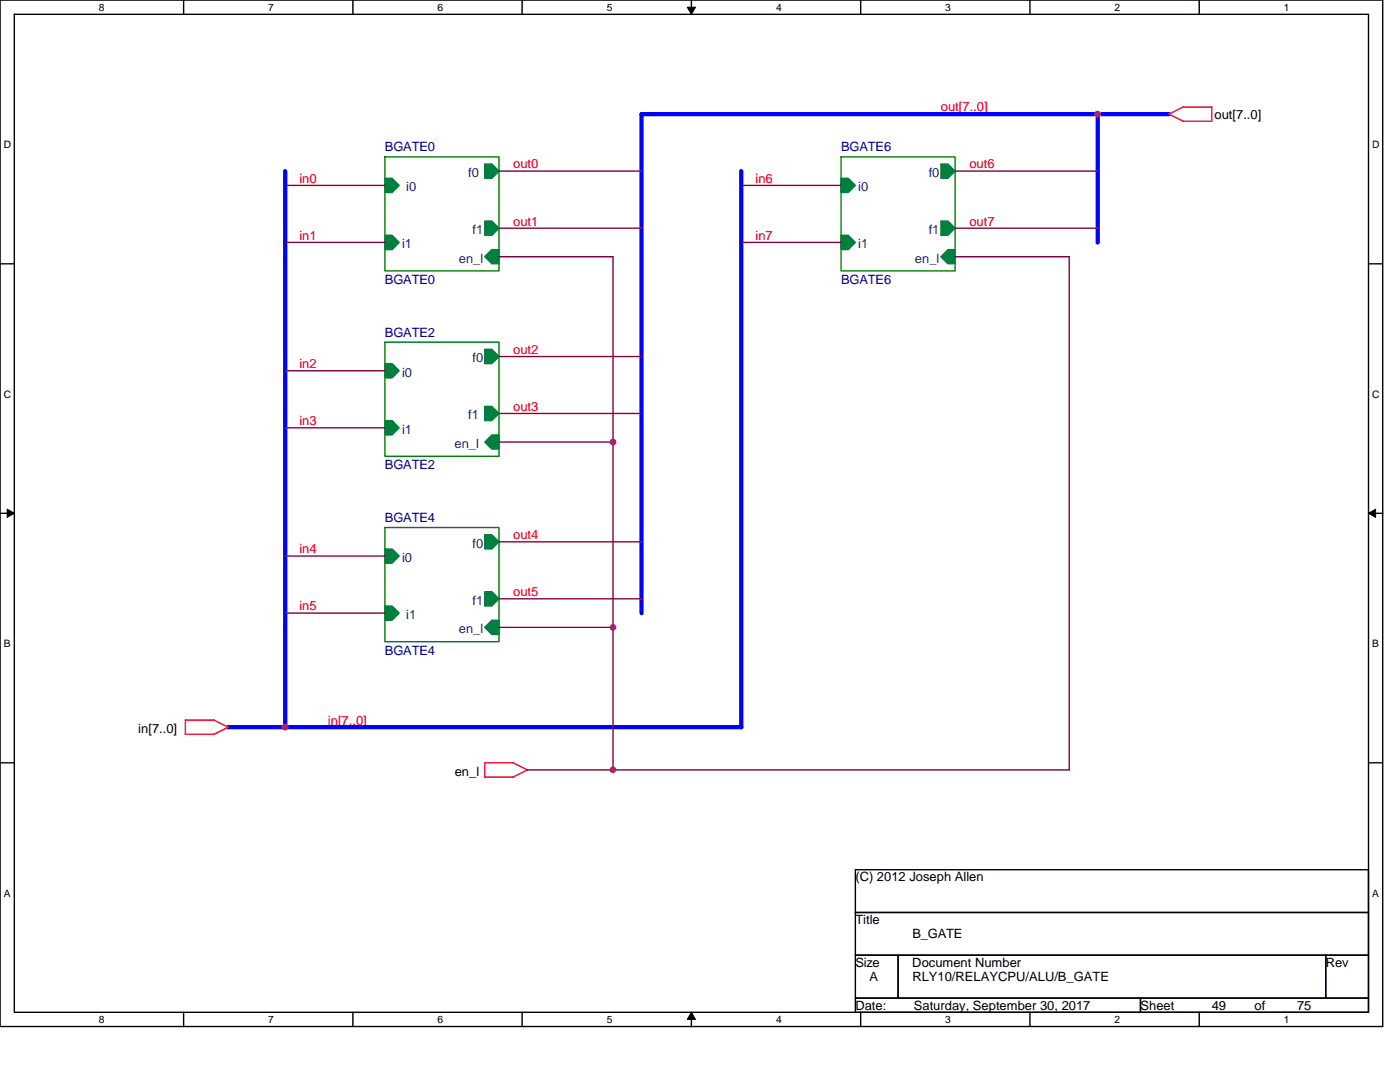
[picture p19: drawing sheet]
<svg xmlns="http://www.w3.org/2000/svg" width="279mm" height="216mm" viewBox="0 0 279 216" stroke-linecap="round" stroke-linejoin="round" font-family="sans-serif">
<defs><g id="words">
<g font-size="2.6" fill="#f00">
<text x="187.8" y="22.2">out[7..0]</text>
<text x="102.4" y="33.6">out0</text>
<text x="193.5" y="33.6">out6</text>
<text x="59.8" y="36.4">in0</text>
<text x="150.8" y="36.4">in6</text>
<text x="59.8" y="47.8">in1</text>
<text x="102.4" y="45">out1</text>
<text x="150.8" y="47.8">in7</text>
<text x="193.5" y="45">out7</text>
<text x="102.4" y="70.6">out2</text>
<text x="59.8" y="73.4">in2</text>
<text x="102.4" y="82">out3</text>
<text x="59.8" y="84.8">in3</text>
<text x="102.4" y="107.6">out4</text>
<text x="59.8" y="110.4">in4</text>
<text x="102.4" y="119">out5</text>
<text x="59.8" y="121.8">in5</text>
<text x="65.4" y="144.6">in[7..0]</text>
</g>
<g font-size="2.6">
<text x="242.4" y="23.7">out[7..0]</text>
<text x="27.6" y="146.3">in[7..0]</text>
<text x="90.8" y="154.8">en_l</text>
<text x="170.7" y="175.9">(C) 2012 Joseph Allen</text>
<text x="170.7" y="184.4">Title</text>
<text x="182.1" y="187.2">B_GATE</text>
<text x="170.7" y="192.9">Size</text>
<text x="173.5" y="195.8">A</text>
<text x="182.1" y="192.9">Document Number</text>
<text x="182.1" y="195.8">RLY10/RELAYCPU/ALU/B_GATE</text>
<text x="264.6" y="192.9">Rev</text>
<text x="170.7" y="201.5">Date:</text>
<text x="182.4" y="201.5">Saturday, September 30, 2017</text>
<text x="227.6" y="201.5">Sheet</text>
<text x="241.8" y="201.5">49</text>
<text x="250.4" y="201.5">of</text>
<text x="258.9" y="201.5">75</text>
</g>
<g font-size="2.6" fill="#000080">
<text x="76.8" y="30.2">BGATE0</text>
<text x="167.9" y="30.2">BGATE6</text>
<text x="76.8" y="56.7">BGATE0</text>
<text x="167.9" y="56.7">BGATE6</text>
<text x="76.8" y="67.2">BGATE2</text>
<text x="76.8" y="93.6">BGATE2</text>
<text x="76.8" y="104.2">BGATE4</text>
<text x="76.8" y="130.6">BGATE4</text>
</g>
<g font-size="2.6" fill="#004080">
<text x="93.4" y="35.3">f0</text>
<text x="185.3" y="35.3">f0</text>
<text x="81.1" y="38.2">i0</text>
<text x="171.3" y="38.2">i0</text>
<text x="94.3" y="46.7">f1</text>
<text x="185.3" y="46.7">f1</text>
<text x="80.2" y="49.6">i1</text>
<text x="91.6" y="52.4">en_l</text>
<text x="171.3" y="49.6">i1</text>
<text x="182.6" y="52.4">en_l</text>
<text x="80.2" y="75.1">i0</text>
<text x="94.3" y="72.3">f0</text>
<text x="93.4" y="83.7">f1</text>
<text x="80.2" y="86.5">i1</text>
<text x="90.7" y="89.4">en_l</text>
<text x="80.2" y="112.1">i0</text>
<text x="94.3" y="109.3">f0</text>
<text x="81.1" y="123.5">i1</text>
<text x="94.3" y="120.7">f1</text>
<text x="91.6" y="126.3">en_l</text>
</g>
<g font-size="2">
<text x="19.7" y="2.1">8</text>
<text x="53.5" y="2.1">7</text>
<text x="87.3" y="2.1">6</text>
<text x="121.1" y="2.1">5</text>
<text x="154.9" y="2.1">4</text>
<text x="188.7" y="2.1">3</text>
<text x="222.4" y="2.1">2</text>
<text x="256.2" y="2.1">1</text>
<text x=".7" y="29.6">D</text>
<text x="273.8" y="29.6">D</text>
<text x=".7" y="79.4">C</text>
<text x="273.8" y="79.4">C</text>
<text x=".7" y="129.2">B</text>
<text x="273.8" y="129.2">B</text>
<text x=".7" y="178.9">A</text>
<text x="273.8" y="178.9">A</text>
<text x="19.7" y="204.1">8</text>
<text x="53.5" y="204.1">7</text>
<text x="87.3" y="204.1">6</text>
<text x="121.1" y="204.1">5</text>
<text x="154.9" y="204.1">4</text>
<text x="188.7" y="204.1">3</text>
<text x="222.4" y="204.1">2</text>
<text x="256.2" y="204.1">1</text>
</g>
</g></defs>
<path d="M0 0h275.9v204.8h-275.9zM2.9 2.9h270.2v199.1h-270.2z" fill="none" stroke="#000" stroke-width=".28"/>
<g fill="#fff">
<path d="M19.7 .3h1.2v2.3h-1.2z"/>
<path d="M19.7 202.3h1.2v2.3h-1.2z"/>
</g>
<path d="M36.6 0v2.9M36.6 202v2.8" fill="none" stroke="#000" stroke-width=".28"/>
<g fill="#fff">
<path d="M53.5 .3h1.2v2.3h-1.2z"/>
<path d="M53.5 202.3h1.2v2.3h-1.2z"/>
</g>
<path d="M70.4 0v2.9M70.4 202v2.8" fill="none" stroke="#000" stroke-width=".28"/>
<g fill="#fff">
<path d="M87.3 .3h1.2v2.3h-1.2z"/>
<path d="M87.3 202.3h1.2v2.3h-1.2z"/>
</g>
<path d="M104.2 0v2.9M104.2 202v2.8" fill="none" stroke="#000" stroke-width=".28"/>
<g fill="#fff">
<path d="M121.1 .3h1.1v2.3h-1.1z"/>
<path d="M121.1 202.3h1.1v2.3h-1.1z"/>
</g>
<path d="M138 0v2.9M138 202v2.8" fill="none" stroke="#000" stroke-width=".28"/>
<path d="M137.2 1.4h1.6l-.8 1.5zM138 202l.8 1.4h-1.6z" fill="#000" stroke="#000" stroke-width=".2"/>
<g fill="#fff">
<path d="M154.9 .3h1.1v2.3h-1.1z"/>
<path d="M154.9 202.3h1.1v2.3h-1.1z"/>
</g>
<path d="M171.8 0v2.9M171.8 202v2.8" fill="none" stroke="#000" stroke-width=".28"/>
<g fill="#fff">
<path d="M188.7 .3h1.1v2.3h-1.1z"/>
<path d="M188.7 202.3h1.1v2.3h-1.1z"/>
</g>
<path d="M205.5 0v2.9M205.5 202v2.8" fill="none" stroke="#000" stroke-width=".28"/>
<g fill="#fff">
<path d="M222.4 .3h1.2v2.3h-1.2z"/>
<path d="M222.4 202.3h1.2v2.3h-1.2z"/>
</g>
<path d="M239.3 0v2.9M239.3 202v2.8" fill="none" stroke="#000" stroke-width=".28"/>
<g fill="#fff">
<path d="M256.2 .3h1.2v2.3h-1.2z"/>
<path d="M256.2 202.3h1.2v2.3h-1.2z"/>
<path d="M.7 27.7h1.5v2.3h-1.5z"/>
<path d="M273.8 27.7h1.5v2.3h-1.5z"/>
<path d="M.7 77.5h1.5v2.3h-1.5z"/>
<path d="M273.8 77.5h1.5v2.3h-1.5z"/>
</g>
<path d="M0 52.6h2.9M273.1 52.6h2.8" fill="none" stroke="#000" stroke-width=".28"/>
<g fill="#fff">
<path d="M.7 127.3h1.4v2.3h-1.4z"/>
<path d="M273.8 127.3h1.4v2.3h-1.4z"/>
</g>
<path d="M0 102.4h2.9M273.1 102.4h2.8" fill="none" stroke="#000" stroke-width=".28"/>
<path d="M1.4 101.6l1.5 .8-1.5 .8zM273.1 102.4l1.4-.8v1.6z" fill="#000" stroke="#000" stroke-width=".2"/>
<g fill="#fff">
<path d="M.7 177.1h1.4v2.3h-1.4z"/>
<path d="M273.8 177.1h1.4v2.3h-1.4z"/>
</g>
<path d="M0 152.2h2.9M273.1 152.2h2.8M170.7 173.5h102.4v8.6h-102.4zM170.7 182.1h102.4v8.5h-102.4zM170.7 190.6h8.5v8.6h-8.5zM170.7 199.2h56.9v2.8h-56.9zM179.2 190.6h85.4v8.6h-85.4zM227.6 199.2h45.5v2.8h-45.5zM264.6 190.6h8.5v8.6h-8.5z" fill="none" stroke="#000" stroke-width=".28"/>
<path d="M76.8 31.3h22.8v22.8h-22.8zM167.9 31.3h22.7v22.8h-22.7zM76.8 68.3h22.8v22.7h-22.8zM76.8 105.3h22.8v22.7h-22.8z" fill="none" stroke="#008000" stroke-width=".28"/>
<g fill="#008040" stroke="#008040" stroke-width=".28">
<path d="M76.8 35.6h1.5l1.4 1.4-1.4 1.4h-1.5z" fill-rule="evenodd"/>
<path d="M76.8 46.9h1.5l1.4 1.5-1.4 1.4h-1.5z" fill-rule="evenodd"/>
<path d="M96.7 32.7h1.4l1.5 1.4-1.5 1.5h-1.4z" fill-rule="evenodd"/>
<path d="M96.7 44.1h1.4l1.5 1.4-1.5 1.4h-1.4z" fill-rule="evenodd"/>
<path d="M96.7 51.2l1.4-1.4h1.5v2.8h-1.5z" fill-rule="evenodd"/>
<path d="M76.8 72.6h1.5l1.4 1.4-1.4 1.4h-1.5z" fill-rule="evenodd"/>
<path d="M76.8 83.9h1.5l1.4 1.5-1.4 1.4h-1.5z" fill-rule="evenodd"/>
<path d="M96.7 69.7h1.4l1.5 1.4-1.5 1.5h-1.4z" fill-rule="evenodd"/>
<path d="M96.7 81.1h1.4l1.5 1.4-1.5 1.4h-1.4z" fill-rule="evenodd"/>
<path d="M96.7 88.2l1.4-1.4h1.5v2.8h-1.5z" fill-rule="evenodd"/>
<path d="M76.8 109.5h1.5l1.4 1.5-1.4 1.4h-1.5z" fill-rule="evenodd"/>
<path d="M76.8 120.9h1.5l1.4 1.4-1.4 1.5h-1.5z" fill-rule="evenodd"/>
<path d="M96.7 106.7h1.4l1.5 1.4-1.5 1.4h-1.4z" fill-rule="evenodd"/>
<path d="M96.7 118.1h1.4l1.5 1.4-1.5 1.4h-1.4z" fill-rule="evenodd"/>
<path d="M96.7 125.2l1.4-1.4h1.5v2.8h-1.5z" fill-rule="evenodd"/>
<path d="M167.9 35.6h1.4l1.4 1.4-1.4 1.4h-1.4z" fill-rule="evenodd"/>
<path d="M167.9 46.9h1.4l1.4 1.5-1.4 1.4h-1.4z" fill-rule="evenodd"/>
<path d="M187.8 32.7h1.4l1.4 1.4-1.4 1.5h-1.4z" fill-rule="evenodd"/>
<path d="M187.8 44.1h1.4l1.4 1.4-1.4 1.4h-1.4z" fill-rule="evenodd"/>
<path d="M187.8 51.2l1.4-1.4h1.4v2.8h-1.4z" fill-rule="evenodd"/>
</g>
<path d="M56.9 34.1v111M147.9 34.1v111M219.1 22.8v25.6M233.3 22.8h-105.3v99.6M45.5 145.1h102.5" fill="none" stroke="#00f" stroke-width=".85"/>
<path d="M233.3 22.8l2.8 1.4M233.3 22.8l2.9-1.5 5.7 .1-.1 2.8h-5.7M37 146.5h5.7M37 143.7h5.7l2.9 1.4M37 143.7v2.8M45.5 145.1l-2.8 1.4M96.7 155h5.7M96.7 152.2h5.7l2.9 1.4M96.7 152.2v2.8M105.3 153.6l-2.9 1.5" fill="none" stroke="#f00" stroke-width=".28"/>
<g fill="none" stroke="#800040" stroke-width=".28">
<path d="M56.9 37h19.9M99.6 34.1h28.5M147.9 37h20M190.6 34.1h28.5M56.9 48.4h19.9M99.6 45.5h28.5M99.6 51.2h22.8M122.3 51.2v102.4M147.9 48.4h20M190.6 45.5h28.5M190.6 51.2h22.8v102.4M56.9 74h19.9"/>
<path d="M99.6 71.1h28.5M56.9 85.4h19.9M99.6 82.5h28.5M99.6 88.2h22.8M56.9 111h19.9M99.6 108.1h28.5M99.6 119.5h28.5M56.9 122.3h19.9M99.6 125.2h22.8M105.3 153.6h108.1"/>
</g>
<g fill="#f0f" stroke="#f0f" stroke-width=".28">
<circle cx="122.3" cy="153.6" r=".57"/>
<circle cx="122.3" cy="88.2" r=".57"/>
<circle cx="122.3" cy="125.2" r=".57"/>
<circle cx="219" cy="22.8" r=".56"/>
<circle cx="56.9" cy="145.1" r=".56"/>
</g>
<use href="#words"/>
</svg>
